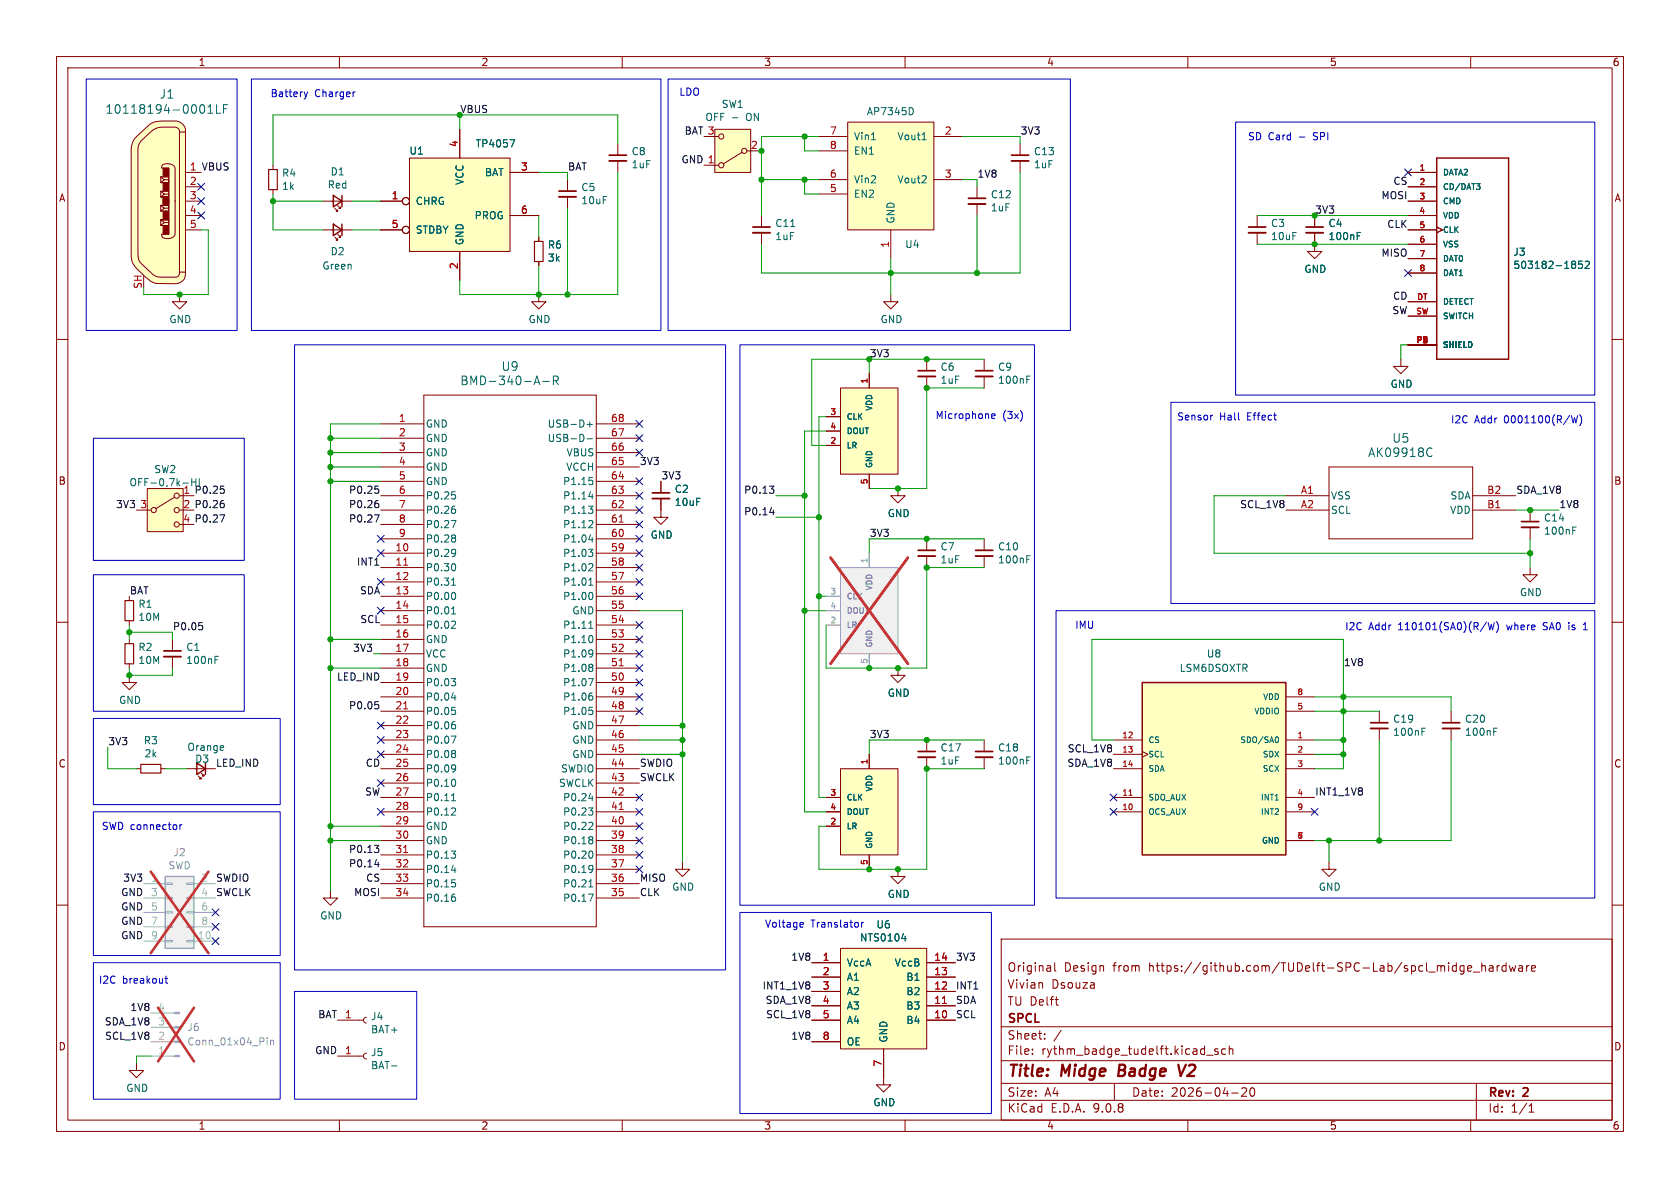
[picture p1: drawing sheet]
<svg xmlns="http://www.w3.org/2000/svg" width="297mm" height="210mm" viewBox="0 0 297 210" stroke-linecap="round" stroke-linejoin="round" font-family="sans-serif">
<defs><g id="words">
<g font-size="2.8" fill="#840000">
<text x="178" y="190.9">Title:</text>
<text x="187.7" y="190.9">Midge</text>
<text x="198.6" y="190.9">Badge</text>
<text x="210" y="190.9">V2</text>
</g>
<g font-size="2.1" fill="#006464">
<text x="28.2" y="17.6">J1</text>
<text x="18.5" y="20.3">10118194-0001LF</text>
<text x="88.6" y="65.8">U9</text>
<text x="81.3" y="68.3">BMD-340-A-R</text>
<text x="241.8" y="81">AK09918C</text>
<text x="246" y="78.5">U5</text>
</g>
<g font-size="2.1" fill="#840000">
<text x="178" y="172">Original</text>
<text x="188.1" y="172">Design</text>
<text x="196.8" y="172">from</text>
<text x="203.3" y="172">https://github.com/TUDelft-SPC-Lab/spcl_midge_hardware</text>
<text x="178" y="178">TU Delft</text>
<text x="178" y="175">Vivian</text>
<text x="185.9" y="175">Dsouza</text>
<text x="178" y="184">Sheet:</text>
<text x="178" y="181.2">SPCL</text>
<text x="178" y="186.7">File:</text>
<text x="184.1" y="186.7">rythm_badge_tudelft.kicad_sch</text>
<text x="178" y="196.9">KiCad</text>
<text x="178" y="194.1">Size:</text>
<text x="184.7" y="194.1">A4</text>
<text x="185.7" y="196.9">E.D.A.</text>
<text x="193.3" y="196.9">9.0.8</text>
<text x="200" y="194.1">Date:</text>
<text x="207" y="194.1">2026-04-20</text>
<text x="263" y="194.3">Rev:</text>
<text x="263" y="196.9">Id:</text>
<text x="267.1" y="196.9">1/1</text>
<text x="269.4" y="194.3">2</text>
</g>
<g font-size="1.8" fill="#840000">
<text x="35" y="11.9">1</text>
<text x="85" y="11.9">2</text>
<text x="135" y="11.9">3</text>
<text x="185" y="11.9">4</text>
<text x="235" y="11.9">5</text>
<text x="285" y="11.9">6</text>
<text x="10.3" y="35.9">A</text>
<text x="285.3" y="35.9">A</text>
<text x="10.3" y="85.9">B</text>
<text x="285.3" y="85.9">B</text>
<text x="10.3" y="135.9">C</text>
<text x="285.3" y="135.9">C</text>
<text x="10.3" y="185.9">D</text>
<text x="285.3" y="185.9">D</text>
<text x="35" y="199.9">1</text>
<text x="85" y="199.9">2</text>
<text x="135" y="199.9">3</text>
<text x="185" y="199.9">4</text>
<text x="235" y="199.9">5</text>
<text x="285" y="199.9">6</text>
</g>
<g font-size="1.8" fill="#0000c2">
<text x="47.7" y="17.4">Battery</text>
<text x="55.6" y="17.4">Charger</text>
<text x="120" y="17.1">LDO</text>
<text x="220.5" y="25">SD Card</text>
<text x="229.7" y="25">-</text>
<text x="232.5" y="25">SPI</text>
<text x="165.3" y="74.3">Microphone</text>
<text x="177.2" y="74.3">(3x)</text>
<text x="208" y="74.5">Sensor</text>
<text x="215.6" y="74.5">Hall</text>
<text x="220.6" y="74.5">Effect</text>
<text x="256.4" y="75">I2C</text>
<text x="260.7" y="75">Addr</text>
<text x="266" y="75">0001100(R/W)</text>
<text x="190" y="111.4">IMU</text>
<text x="237.7" y="111.6">I2C</text>
<text x="242" y="111.6">Addr</text>
<text x="247.3" y="111.6">110101(SA0)(R/W)</text>
<text x="266.7" y="111.6">where</text>
<text x="273.3" y="111.6">SA0</text>
<text x="278" y="111.6">is</text>
<text x="17.9" y="146.9">SWD connector</text>
<text x="135.1" y="164.2">Voltage</text>
<text x="143.3" y="164.2">Translator</text>
<text x="17.4" y="174.1">I2C</text>
<text x="21.6" y="174.1">breakout</text>
</g>
<g font-size="1.8" fill="#0f0f0f">
<text x="81.3" y="20.1">VBUS</text>
<text x="120.9" y="23.9">BAT 3</text>
<text x="180.3" y="23.9">3V3</text>
<text x="120.4" y="28.9">GND 1</text>
<text x="33.5" y="30.2">1 VBUS</text>
<text x="100.3" y="30.2">BAT</text>
<text x="172.7" y="31.5">1V8</text>
<text x="244.1" y="35.3">MOSI</text>
<text x="246.2" y="32.8">CS</text>
<text x="232.4" y="37.8">3V3</text>
<text x="245.1" y="40.4">CLK</text>
<text x="244.1" y="45.5">MISO</text>
<text x="246.2" y="53.1">CD</text>
<text x="246.1" y="55.6">SW</text>
<text x="153.7" y="63.2">3V3</text>
<text x="113" y="82.3">3V3</text>
<text x="20.4" y="89.9">3V3</text>
<text x="32.3" y="87.4">1 P0.25</text>
<text x="32.3" y="89.9">2 P0.26</text>
<text x="61.6" y="87.4">P0.25</text>
<text x="61.6" y="89.9">P0.26</text>
<text x="116.8" y="84.8">3V3</text>
<text x="131.5" y="87.4">P0.13</text>
<text x="219.1" y="89.9">SCL_1V8</text>
<text x="268" y="87.4">SDA_1V8</text>
<text x="275.6" y="89.9">1V8</text>
<text x="32.3" y="92.5">4 P0.27</text>
<text x="61.6" y="92.4">P0.27</text>
<text x="131.5" y="91.2">P0.14</text>
<text x="153.7" y="95">3V3</text>
<text x="63" y="100.1">INT1</text>
<text x="22.9" y="105.1">BAT</text>
<text x="63.5" y="105.1">SDA</text>
<text x="30.5" y="111.5">P0.05</text>
<text x="63.6" y="110.2">SCL</text>
<text x="62.3" y="115.3">3V3</text>
<text x="237.5" y="117.8">1V8</text>
<text x="59.5" y="120.4">LED_IND</text>
<text x="61.6" y="125.5">P0.05</text>
<text x="19" y="131.8">3V3</text>
<text x="153.7" y="130.5">3V3</text>
<text x="38.1" y="135.6">LED_IND</text>
<text x="64.6" y="135.6">CD</text>
<text x="113" y="135.6">SWDIO</text>
<text x="188.6" y="135.6">SDA_1V8</text>
<text x="188.7" y="133.1">SCL_1V8</text>
<text x="64.4" y="140.7">SW</text>
<text x="113" y="138.2">SWCLK</text>
<text x="232.4" y="140.7">INT1_1V8</text>
<text x="21.7" y="155.9">3V3</text>
<text x="38.1" y="155.9">SWDIO</text>
<text x="61.6" y="150.9">P0.13</text>
<text x="61.6" y="153.4">P0.14</text>
<text x="64.6" y="155.9">CS</text>
<text x="113" y="155.9">MISO</text>
<text x="21.3" y="158.5">GND</text>
<text x="21.3" y="161">GND</text>
<text x="38.1" y="158.5">SWCLK</text>
<text x="62.5" y="158.5">MOSI</text>
<text x="113" y="158.5">CLK</text>
<text x="21.3" y="163.6">GND</text>
<text x="21.3" y="166.1">GND</text>
<text x="139.8" y="169.9">1V8</text>
<text x="168.9" y="169.9">3V3</text>
<text x="23" y="178.8">1V8</text>
<text x="134.7" y="175">INT1_1V8</text>
<text x="135.3" y="177.5">SDA_1V8</text>
<text x="168.9" y="175">INT1</text>
<text x="168.9" y="177.5">SDA</text>
<text x="18.4" y="181.3">SDA_1V8</text>
<text x="18.5" y="183.9">SCL_1V8</text>
<text x="56.2" y="180.1">BAT</text>
<text x="135.3" y="180.1">SCL_1V8</text>
<text x="139.8" y="183.9">1V8</text>
<text x="168.9" y="180.1">SCL</text>
<text x="55.6" y="186.4">GND</text>
</g>
<g font-size="1.8" fill="#006464">
<text x="124.6" y="21.6">OFF -</text>
<text x="127.5" y="19.3">SW1</text>
<text x="132" y="21.6">ON</text>
<text x="153.1" y="20.6">AP7345D</text>
<text x="72.3" y="27.5">U1</text>
<text x="84" y="26.3">TP4057</text>
<text x="111.6" y="27.6">C8</text>
<text x="111.6" y="29.9">1uF</text>
<text x="150.9" y="25">Vin1</text>
<text x="150.9" y="27.5">EN1</text>
<text x="158.6" y="25">Vout1</text>
<text x="182.7" y="29.9">1uF</text>
<text x="182.7" y="27.6">C13</text>
<text x="49.8" y="31.4">R4</text>
<text x="49.8" y="33.8">1k</text>
<text x="57.8" y="33.5">Red</text>
<text x="58.3" y="31.2">D1</text>
<text x="82.1" y="32.8" transform="rotate(-90 82.1 32.8)">VCC</text>
<text x="85.6" y="31.3">BAT</text>
<text x="102.7" y="34">C5</text>
<text x="150.9" y="32.6">Vin2</text>
<text x="150.9" y="35.2">EN2</text>
<text x="158.6" y="32.6">Vout2</text>
<text x="175.1" y="35.3">C12</text>
<text x="73.4" y="36.4">CHRG</text>
<text x="73.4" y="41.5">STDBY</text>
<text x="83.8" y="39">PROG</text>
<text x="102.7" y="36.3">10uF</text>
<text x="137" y="40.3">C11</text>
<text x="158.3" y="39.6" transform="rotate(-90 158.3 39.6)">GND</text>
<text x="175.1" y="37.6">1uF</text>
<text x="224.6" y="40.3">C3</text>
<text x="234.8" y="40.3">C4</text>
<text x="56.9" y="47.9">Green</text>
<text x="58.3" y="45.3">D2</text>
<text x="82.1" y="43.4" transform="rotate(-90 82.1 43.4)">GND</text>
<text x="96.8" y="44.1">R6</text>
<text x="96.8" y="46.5">3k</text>
<text x="137" y="42.6">1uF</text>
<text x="159.9" y="44">U4</text>
<text x="224.6" y="42.6">10uF</text>
<text x="234.8" y="42.6">100nF</text>
<text x="267.4" y="45.4">J3</text>
<text x="267.4" y="47.7">503182-1852</text>
<text x="230.5" y="48.4">GND</text>
<text x="29.8" y="57.3">GND</text>
<text x="93.3" y="57.3">GND</text>
<text x="155.6" y="57.3">GND</text>
<text x="166.2" y="65.7">C6</text>
<text x="176.3" y="65.7">C9</text>
<text x="166.2" y="68">1uF</text>
<text x="176.3" y="68">100nF</text>
<text x="245.7" y="68.8">GND</text>
<text x="75.2" y="75.8">GND</text>
<text x="96.7" y="75.8">USB-D+</text>
<text x="27.2" y="83.8">SW2</text>
<text x="75.2" y="78.3">GND</text>
<text x="75.2" y="80.9">GND</text>
<text x="75.2" y="83.4">GND</text>
<text x="96.7" y="78.3">USB-D-</text>
<text x="100" y="83.4">VCCH</text>
<text x="100.1" y="80.9">VBUS</text>
<text x="22.8" y="86.2">OFF-0,7k-HI</text>
<text x="75.2" y="86">GND</text>
<text x="75.2" y="88.5">P0.25</text>
<text x="99.4" y="86">P1.15</text>
<text x="99.4" y="88.5">P1.14</text>
<text x="119.2" y="87.3">C2</text>
<text x="119.2" y="89.6">10uF</text>
<text x="235.2" y="88.5">VSS</text>
<text x="256.3" y="88.5">SDA</text>
<text x="75.2" y="91">P0.26</text>
<text x="75.2" y="93.6">P0.27</text>
<text x="99.4" y="91">P1.13</text>
<text x="99.4" y="93.6">P1.12</text>
<text x="114.9" y="95.4">GND</text>
<text x="156.8" y="91.6">GND</text>
<text x="235.2" y="91">SCL</text>
<text x="256.3" y="91">VDD</text>
<text x="272.9" y="94.7">100nF</text>
<text x="272.9" y="92.4">C14</text>
<text x="75.2" y="96.1">P0.28</text>
<text x="75.2" y="98.7">P0.29</text>
<text x="75.2" y="101.2">P0.30</text>
<text x="99.4" y="96.1">P1.04</text>
<text x="99.4" y="98.7">P1.03</text>
<text x="99.4" y="101.2">P1.02</text>
<text x="166.2" y="97.5">C7</text>
<text x="166.2" y="99.8">1uF</text>
<text x="176.3" y="99.8">100nF</text>
<text x="176.3" y="97.5">C10</text>
<text x="24.4" y="107.6">R1</text>
<text x="75.2" y="103.7">P0.31</text>
<text x="75.2" y="106.3">P0.00</text>
<text x="99.4" y="103.7">P1.01</text>
<text x="99.4" y="106.3">P1.00</text>
<text x="268.6" y="105.6">GND</text>
<text x="24.4" y="110">10M</text>
<text x="75.2" y="108.8">P0.01</text>
<text x="75.2" y="111.4">P0.02</text>
<text x="75.2" y="113.9">GND</text>
<text x="99.4" y="111.4">P1.11</text>
<text x="99.4" y="113.9">P1.10</text>
<text x="101.1" y="108.8">GND</text>
<text x="24.4" y="115.3">R2</text>
<text x="24.4" y="117.6">10M</text>
<text x="32.8" y="115.3">C1</text>
<text x="32.8" y="117.6">100nF</text>
<text x="75.2" y="116.4">VCC</text>
<text x="75.2" y="119">GND</text>
<text x="99.4" y="116.4">P1.09</text>
<text x="99.4" y="119">P1.08</text>
<text x="208.5" y="119">LSM6DSOXTR</text>
<text x="213.3" y="116.4">U8</text>
<text x="21" y="124.6">GND</text>
<text x="75.2" y="121.5">P0.03</text>
<text x="75.2" y="124.1">P0.04</text>
<text x="99.4" y="121.5">P1.07</text>
<text x="99.4" y="124.1">P1.06</text>
<text x="156.8" y="123.4">GND</text>
<text x="25.3" y="131.8">R3</text>
<text x="75.2" y="126.6">P0.05</text>
<text x="75.2" y="129.1">P0.06</text>
<text x="75.2" y="131.7">P0.07</text>
<text x="99.4" y="126.6">P1.05</text>
<text x="101.1" y="129.1">GND</text>
<text x="101.1" y="131.7">GND</text>
<text x="246.2" y="130.3">100nF</text>
<text x="246.2" y="128">C19</text>
<text x="258.9" y="130.3">100nF</text>
<text x="258.9" y="128">C20</text>
<text x="25.4" y="134.1">2k</text>
<text x="33" y="132.9">Orange</text>
<text x="34.4" y="135">D3</text>
<text x="75.2" y="134.2">P0.08</text>
<text x="75.2" y="136.8">P0.09</text>
<text x="99.1" y="136.8">SWDIO</text>
<text x="101.1" y="134.2">GND</text>
<text x="166.2" y="135.4">1uF</text>
<text x="166.2" y="133">C17</text>
<text x="176.3" y="135.4">100nF</text>
<text x="176.3" y="133">C18</text>
<text x="75.2" y="139.3">P0.10</text>
<text x="75.2" y="141.8">P0.11</text>
<text x="98.7" y="139.3">SWCLK</text>
<text x="99.4" y="141.8">P0.24</text>
<text x="75.2" y="144.4">P0.12</text>
<text x="75.2" y="146.9">GND</text>
<text x="75.2" y="149.5">GND</text>
<text x="99.4" y="144.4">P0.23</text>
<text x="99.4" y="146.9">P0.22</text>
<text x="99.4" y="149.5">P0.18</text>
<text x="75.2" y="152">P0.13</text>
<text x="75.2" y="154.5">P0.14</text>
<text x="99.4" y="152">P0.20</text>
<text x="99.4" y="154.5">P0.19</text>
<text x="75.2" y="157.1">P0.15</text>
<text x="75.2" y="159.6">P0.16</text>
<text x="99.4" y="157.1">P0.21</text>
<text x="99.4" y="159.6">P0.17</text>
<text x="118.7" y="157.7">GND</text>
<text x="156.8" y="158.9">GND</text>
<text x="233" y="157.7">GND</text>
<text x="56.5" y="162.7">GND</text>
<text x="151.9" y="166.6">NTS0104</text>
<text x="154.8" y="164.3">U6</text>
<text x="149.6" y="171">VccA</text>
<text x="149.6" y="173.6">A1</text>
<text x="158.1" y="171">VccB</text>
<text x="160.1" y="173.6">B1</text>
<text x="149.6" y="176.1">A2</text>
<text x="149.6" y="178.7">A3</text>
<text x="160.1" y="176.1">B2</text>
<text x="160.1" y="178.7">B3</text>
<text x="65.5" y="180.5">J4</text>
<text x="65.5" y="182.9">BAT+</text>
<text x="149.6" y="181.2">A4</text>
<text x="149.6" y="185">OE</text>
<text x="157.1" y="184.4" transform="rotate(-90 157.1 184.4)">GND</text>
<text x="160.1" y="181.2">B4</text>
<text x="65.5" y="186.9">J5</text>
<text x="65.5" y="189.2">BAT-</text>
<text x="22.2" y="193.2">GND</text>
<text x="154.3" y="195.8">GND</text>
</g>
<g font-size="1.8" fill="#a90000">
<text x="146.6" y="23.9">7</text>
<text x="166.9" y="23.9">2</text>
<text x="81" y="26.1" transform="rotate(-90 81 26.1)">4</text>
<text x="132.6" y="26.4">2</text>
<text x="146.6" y="26.4">8</text>
<text x="33.5" y="32.8">2</text>
<text x="33.5" y="35.3">3</text>
<text x="69.1" y="35.3">1</text>
<text x="92" y="30.2">3</text>
<text x="146.6" y="31.5">6</text>
<text x="146.6" y="34">5</text>
<text x="166.9" y="31.5">3</text>
<text x="33.5" y="37.8">4</text>
<text x="33.5" y="40.4">5</text>
<text x="69.1" y="40.4">5</text>
<text x="92" y="37.8">6</text>
<text x="81" y="47.7" transform="rotate(-90 81 47.7)">2</text>
<text x="157.2" y="43.9" transform="rotate(-90 157.2 43.9)">1</text>
<text x="25.1" y="51.2" transform="rotate(-90 25.1 51.2)">SH</text>
<text x="70.4" y="74.7">1</text>
<text x="70.4" y="77.2">2</text>
<text x="107.9" y="74.7">68</text>
<text x="107.9" y="77.2">67</text>
<text x="70.4" y="79.8">3</text>
<text x="70.4" y="82.3">4</text>
<text x="107.9" y="79.8">66</text>
<text x="107.9" y="82.3">65</text>
<text x="24.7" y="89.9">3</text>
<text x="70.4" y="84.8">5</text>
<text x="70.4" y="87.4">6</text>
<text x="70.4" y="89.9">7</text>
<text x="107.9" y="84.8">64</text>
<text x="107.9" y="87.4">63</text>
<text x="107.9" y="89.9">62</text>
<text x="229.9" y="87.4">A1</text>
<text x="229.9" y="89.9">A2</text>
<text x="262.8" y="87.4">B2</text>
<text x="262.8" y="89.9">B1</text>
<text x="70.4" y="92.5">8</text>
<text x="70.4" y="95">9</text>
<text x="107.9" y="92.5">61</text>
<text x="107.9" y="95">60</text>
<text x="69.8" y="97.5">10</text>
<text x="69.8" y="100.1">11</text>
<text x="107.9" y="97.5">59</text>
<text x="107.9" y="100.1">58</text>
<text x="69.8" y="102.6">12</text>
<text x="69.8" y="105.2">13</text>
<text x="69.8" y="107.7">14</text>
<text x="107.9" y="102.6">57</text>
<text x="107.9" y="105.2">56</text>
<text x="107.9" y="107.7">55</text>
<text x="69.8" y="110.2">15</text>
<text x="69.8" y="112.8">16</text>
<text x="107.9" y="110.2">54</text>
<text x="107.9" y="112.8">53</text>
<text x="69.8" y="115.3">17</text>
<text x="69.8" y="117.9">18</text>
<text x="107.9" y="115.3">52</text>
<text x="107.9" y="117.9">51</text>
<text x="69.8" y="120.4">19</text>
<text x="69.8" y="122.9">20</text>
<text x="69.8" y="125.5">21</text>
<text x="107.9" y="120.4">50</text>
<text x="107.9" y="122.9">49</text>
<text x="107.9" y="125.5">48</text>
<text x="69.8" y="128">22</text>
<text x="69.8" y="130.6">23</text>
<text x="107.9" y="128">47</text>
<text x="107.9" y="130.6">46</text>
<text x="69.8" y="133.1">24</text>
<text x="69.8" y="135.6">25</text>
<text x="107.9" y="133.1">45</text>
<text x="107.9" y="135.6">44</text>
<text x="69.8" y="138.2">26</text>
<text x="69.8" y="140.7">27</text>
<text x="69.8" y="143.3">28</text>
<text x="107.9" y="138.2">43</text>
<text x="107.9" y="140.7">42</text>
<text x="107.9" y="143.3">41</text>
<text x="69.8" y="145.8">29</text>
<text x="69.8" y="148.3">30</text>
<text x="107.9" y="145.8">40</text>
<text x="107.9" y="148.3">39</text>
<text x="69.8" y="150.9">31</text>
<text x="69.8" y="153.4">32</text>
<text x="69.8" y="156">33</text>
<text x="107.9" y="150.9">38</text>
<text x="107.9" y="153.4">37</text>
<text x="107.9" y="156">36</text>
<text x="69.8" y="158.5">34</text>
<text x="107.9" y="158.5">35</text>
<text x="145.3" y="169.9">1</text>
<text x="145.3" y="172.5">2</text>
<text x="165.1" y="169.9">14</text>
<text x="165.1" y="172.5">13</text>
<text x="145.3" y="175">3</text>
<text x="145.3" y="177.5">4</text>
<text x="165.1" y="175">12</text>
<text x="165.1" y="177.5">11</text>
<text x="60.9" y="180.1">1</text>
<text x="145.3" y="180.1">5</text>
<text x="145.3" y="183.9">8</text>
<text x="165.1" y="180.1">10</text>
<text x="60.9" y="186.4">1</text>
<text x="156" y="188.7" transform="rotate(-90 156 188.7)">7</text>
</g>
<g font-size="1.8" fill="#aaa">
<text x="26.6" y="156">1</text>
<text x="35.5" y="156">2</text>
<text x="26.6" y="158.5">3</text>
<text x="26.6" y="161">5</text>
<text x="35.5" y="158.5">4</text>
<text x="35.5" y="161">6</text>
<text x="26.6" y="163.6">7</text>
<text x="26.6" y="166.1">9</text>
<text x="34.9" y="166.1">10</text>
<text x="35.5" y="163.6">8</text>
<text x="27.9" y="178.8">4</text>
<text x="27.9" y="183.9">2</text>
<text x="27.9" y="181.4">3</text>
<text x="27.9" y="186.4">1</text>
</g>
<g font-size="1.8" fill="#989898">
<text x="29.7" y="153.9">SWD</text>
<text x="30.6" y="151.6">J2</text>
<text x="33" y="182.5">J6</text>
<text x="33" y="185">Conn_01x04_Pin</text>
</g>
<g font-size="1.4" fill="#a90000">
<text x="250.8" y="30.2">1</text>
<text x="250.8" y="32.8">2</text>
<text x="250.8" y="35.3">3</text>
<text x="250.8" y="37.8">4</text>
<text x="250.8" y="40.4">5</text>
<text x="250.8" y="42.9">6</text>
<text x="250.8" y="45.5">7</text>
<text x="250.4" y="53.1">DT</text>
<text x="250.8" y="48">8</text>
<text x="250.3" y="55.6">SW</text>
<text x="250.3" y="60.7">P1</text>
<text x="251.3" y="60.7">2</text>
<text x="153.4" y="67.9" transform="rotate(-90 153.4 67.9)">1</text>
<text x="146.7" y="73.4">3</text>
<text x="146.7" y="75.9">4</text>
<text x="146.7" y="78.5">2</text>
<text x="153.4" y="85.7" transform="rotate(-90 153.4 85.7)">5</text>
<text x="229.3" y="122.9">8</text>
<text x="229.3" y="125.5">5</text>
<text x="198.3" y="130.6">12</text>
<text x="229.3" y="130.6">1</text>
<text x="153.4" y="135.2" transform="rotate(-90 153.4 135.2)">1</text>
<text x="198.3" y="133.1">13</text>
<text x="198.3" y="135.6">14</text>
<text x="229.3" y="133.1">2</text>
<text x="229.3" y="135.6">3</text>
<text x="146.7" y="140.7">3</text>
<text x="146.7" y="143.3">4</text>
<text x="198.3" y="140.7">11</text>
<text x="198.3" y="143.3">10</text>
<text x="229.3" y="140.7">4</text>
<text x="229.3" y="143.3">9</text>
<text x="146.7" y="145.8">2</text>
<text x="229.3" y="148.3">7</text>
<text x="153.4" y="153" transform="rotate(-90 153.4 153)">5</text>
</g>
<g font-size="1.4" fill="#006464">
<text x="255" y="31.2">DATA2</text>
<text x="255" y="33.8">CD/DAT3</text>
<text x="255" y="36.3">CMD</text>
<text x="255" y="38.8">VDD</text>
<text x="255" y="41.4">CLK</text>
<text x="255" y="43.9">VSS</text>
<text x="255" y="46.5">DAT0</text>
<text x="255" y="49">DAT1</text>
<text x="255" y="54.1">DETECT</text>
<text x="255" y="56.6">SWITCH</text>
<text x="255" y="61.7">SHIELD</text>
<text x="149.6" y="74.4">CLK</text>
<text x="149.6" y="76.9">DOUT</text>
<text x="154.4" y="72.8" transform="rotate(-90 154.4 72.8)">VDD</text>
<text x="149.6" y="79.5">LR</text>
<text x="154.4" y="82.8" transform="rotate(-90 154.4 82.8)">GND</text>
<text x="223.2" y="123.9">VDD</text>
<text x="202.9" y="131.5">CS</text>
<text x="219.1" y="131.5">SDO/SA0</text>
<text x="221.6" y="126.5">VDDIO</text>
<text x="202.9" y="134.1">SCL</text>
<text x="202.9" y="136.6">SDA</text>
<text x="223.1" y="134.1">SDX</text>
<text x="223.1" y="136.6">SCX</text>
<text x="149.6" y="141.7">CLK</text>
<text x="154.4" y="140.1" transform="rotate(-90 154.4 140.1)">VDD</text>
<text x="202.9" y="141.7">SDO_AUX</text>
<text x="222.8" y="141.7">INT1</text>
<text x="149.6" y="144.2">DOUT</text>
<text x="149.6" y="146.8">LR</text>
<text x="202.9" y="144.2">OCS_AUX</text>
<text x="222.8" y="144.2">INT2</text>
<text x="223" y="149.3">GND</text>
<text x="154.4" y="150.1" transform="rotate(-90 154.4 150.1)">GND</text>
</g>
<g font-size="1.4" fill="#aaa">
<text x="153.4" y="99.7" transform="rotate(-90 153.4 99.7)">1</text>
<text x="146.7" y="105.2">3</text>
<text x="146.7" y="107.7">4</text>
<text x="146.7" y="110.2">2</text>
<text x="153.4" y="117.5" transform="rotate(-90 153.4 117.5)">5</text>
</g>
<g font-size="1.4" fill="#989898">
<text x="149.6" y="106.1">CLK</text>
<text x="154.4" y="104.5" transform="rotate(-90 154.4 104.5)">VDD</text>
<text x="149.6" y="108.7">DOUT</text>
<text x="149.6" y="111.2">LR</text>
<text x="154.4" y="114.6" transform="rotate(-90 154.4 114.6)">GND</text>
</g>
</g></defs>
<g fill="none" stroke="#840000" stroke-width=".18">
<path d="M10 10h277v190h-277zM12 12h273v186h-273zM60 10v2M110 10v2M160 10v2M210 10v2M260 10v2M10 60h2M285 60h2M10 110h2M285 110h2M10 160h2"/>
<path d="M177 166h108v32h-108zM184.2 173.8l.1 .9M186.5 170.2v1.3l.2 .2M186.5 176.7h.6M187 177.7h.1M258.2 171.6l.2 .1 .4-.1M258.8 170.7v1.2l-.3 .3-.3-.1M258.8 170.8l-.4-.1-.2 .1M259.5 171.2l.7-.1-.1-.3-.4-.1-.2 .2v.7h.6M260.5 171.8h1.1M262 170.8l.2-.1 .3 .1 .1 .9M262 170.2v1.5"/>
<path d="M263.3 170.8h.6l.1 .9M264 171.1h-.5a.29 .29 0 0 0-.3 .3 .29 .29 0 0 0 .3 .3l.5-.1M264.7 170.7v1M265.1 170.7l-.3 .1-.1 .2M266.2 170.8l-.4-.1-.3 .3v.4l.2 .2h.5M266.2 170.2v1.5M266.8 170.7l.3 1 .3-.7 .3 .7 .3-1M268.5 170.8h.6l.1 .9M269.2 171.1h-.5a.29 .29 0 0 0-.3 .3 .29 .29 0 0 0 .3 .3l.5-.1M269.9 170.7v1M270.3 170.7l-.3 .1-.1 .2M270.7 171.2l.8-.1-.1-.3-.4-.1-.3 .2 .1 .7h.6"/>
<path d="M285 160h2M60 198v2M110 198v2M160 198v2M177 194.5h108M177 191.5h108M177 187.5h108M177 181.5h108M182.5 186.3v.1M182.5 185.5v.1M184.7 183.6v.1M184.7 182.8v.1"/>
<path d="M187.6 182.1l-1.3 2M197 191.5v3M210 198v2M213.3 186.5h1.2M215.3 185.5l-.3-.1-.3 .2 .1 .2 .5 .2v.3h-.6M216.7 185.5l-.5-.1-.2 .3v.4l.1 .2h.6M217.3 185.5l.2-.1 .4 .1 .1 .9M217.3 184.9v1.5M217.7 193.2h1.2M219.5 192.4l.6-.1 .2 .1 .1 .3-.9 1.1h.9M221.1 192.4l.2-.1a.81 .81 0 0 1 .6 .6 .81 .81 0 0 1-.3 .8l-.1 .1a.81 .81 0 0 1-.4-1.4zM260 198v2"/>
<path d="M261 191.5v6.5M270.3 196.6h.9M270.3 195.5l.4-.4v1.5"/>
</g>
<path d="M197.9 188.2l-.2 2h.7M208.3 188.2l.4 2 .9-2" fill="none" stroke="#840000" stroke-width=".4"/>
<path d="M149.9 21.6h15.2v19h-15.2z" fill="#ffffc2"/>
<path d="M100.3 31.8v2M100.3 34.8v2M144.8 24.1h5.1M144.8 26.7h5.1M144.8 31.8h5.1M144.8 34.3h5.1M149.9 21.6h15.2v19h-15.2zM165.1 24.1h5.1M165.1 31.8h5.1M157.5 40.6v5.1" fill="none" stroke="#840000" stroke-width=".18"/>
<path d="M161.2 19.1l.3 .5-.3 .6M154.1 24.7h.7M163 32.3h.7M163 24.7h.7M163.7 31.2v.4" fill="none" stroke="#006464" stroke-width=".18"/>
<path d="M98.8 33.8h3.1" fill="none" stroke="#840000" stroke-width=".3"/>
<path d="M98.8 34.8h3.1" fill="none" stroke="#840000" stroke-width=".33"/>
<path d="M201.9 120.7h25.4v30.4h-25.4z" fill="#ffffc2"/>
<path d="M201.9 120.7h25.4v30.4h-25.4z" fill="none" stroke="#840000" stroke-width=".25"/>
<g fill="none" stroke="#840000" stroke-width=".18">
<path d="M172.7 33v2.1M172.7 36.1v2M180.3 25.4v2M180.3 28.4v2.1M95.2 41.9v.8M95.2 46.2v.8M157.5 52.1v1.2h1.2l-1.2 1.3-1.3-1.3h1.3M22.9 119.4v1.3h1.2l-1.2 1.2-1.3-1.2h1.3M22.9 105.4v.8M22.9 109.7v.8M22.9 113v.8M22.9 117.3v.8"/>
<path d="M30.5 113v2.1M30.5 116.1v2M196.8 130.8h5.1M196.8 133.4h5.1M196.8 135.9h5.1M201.9 132.8l1 .6-1 .5M227.3 130.8h5.1M227.3 133.4h5.1M227.3 135.9h5.1M227.3 123.2h5.1M227.3 125.7h5.1M243.8 125.7v2.1"/>
<path d="M243.8 128.8v2M256.5 125.7v2.1M256.5 128.8v2M196.8 141h5.1M196.8 143.5h5.1M227.3 141h5.1M227.3 143.5h5.1M227.3 148.6h5.1M234.9 152.4v1.3h1.3l-1.3 1.2-1.2-1.2h1.2"/>
</g>
<path d="M199.6 140.6h.6" fill="none" stroke="#a90000" stroke-width=".18"/>
<path d="M38 116.6h.4M38 116h.6M225.7 130.3a.54 .54 0 0 1 .3 .5 .54 .54 0 0 1-.3 .5M251.4 129.3h.4M251.4 128.7h.6M264.1 129.3h.4M264.1 128.7h.6" fill="none" stroke="#006464" stroke-width=".18"/>
<path d="M94.5 42.7h1.5v3.5h-1.5zM22.1 106.2h1.5v3.5h-1.5zM22.1 113.8h1.5v3.5h-1.5z" fill="none" stroke="#840000" stroke-width=".2"/>
<path d="M171.2 35.1h3M178.8 27.4h3.1M29 115.1h3M242.3 127.8h3.1M255 127.8h3.1" fill="none" stroke="#840000" stroke-width=".3"/>
<path d="M171.2 36.1h3M178.8 28.4h3.1M29 116.1h3M242.3 128.8h3.1M255 128.8h3.1" fill="none" stroke="#840000" stroke-width=".33"/>
<path d="M126.4 22.9h6.3v7.6h-6.3z" fill="#ffffc2"/>
<g fill="none" stroke="#840000" stroke-width=".18">
<path d="M124.5 29.2h2.5M124.5 24.1h2.5M126.4 22.9h6.3v7.6h-6.3zM131.2 26.9l-3.3 2.1M132.1 26.7h2.5M134.6 38.1v2M222.2 38.1v2M232.4 38.1v2M134.6 41.1v2.1M222.2 41.1v2.1M232.4 41.1v3.4h1.3l-1.3 1.2-1.3-1.2h1.3M67.3 74.9h7.6"/>
<path d="M67.3 77.5h7.6M74.9 69.9h30.5v93.9h-30.5zM105.4 74.9h7.6M105.4 77.5h7.6M67.3 80h7.6M67.3 82.6h7.6M67.3 85.1h7.6M67.3 87.6h7.6M67.3 90.2h7.6M67.3 92.7h7.6M67.3 95.3h7.6M67.3 97.8h7.6"/>
<path d="M105.4 80h7.6M105.4 82.6h7.6M105.4 85.1h7.6M105.4 87.6h7.6M105.4 90.2h7.6M105.4 92.7h7.6M105.4 95.3h7.6M105.4 97.8h7.6M116.8 88.1v3.3h1.3l-1.3 1.3-1.2-1.3h1.2M116.8 85.1v2M67.3 100.3h7.6M67.3 102.9h7.6"/>
<path d="M67.3 105.4h7.6M67.3 108h7.6M67.3 110.5h7.6M67.3 113h7.6M67.3 115.6h7.6M67.3 118.1h7.6M105.4 100.3h7.6M105.4 102.9h7.6M105.4 105.4h7.6M105.4 108h7.6M105.4 110.5h7.6M105.4 113h7.6"/>
<path d="M105.4 115.6h7.6M105.4 118.1h7.6M67.3 120.7h7.6M67.3 123.2h7.6M67.3 125.7h7.6M67.3 128.3h7.6M67.3 130.8h7.6M67.3 133.4h7.6M67.3 135.9h7.6M67.3 138.4h7.6M105.4 120.7h7.6M105.4 123.2h7.6"/>
<path d="M105.4 125.7h7.6M105.4 128.3h7.6M105.4 130.8h7.6M105.4 133.4h7.6M105.4 135.9h7.6M105.4 138.4h7.6M58.4 157.5v1.3h1.3l-1.3 1.2-1.3-1.2h1.3M67.3 141h7.6M67.3 143.5h7.6M67.3 146.1h7.6M67.3 148.6h7.6M67.3 151.1h7.6"/>
<path d="M67.3 153.7h7.6M67.3 156.2h7.6M67.3 158.8h7.6M105.4 141h7.6M105.4 143.5h7.6M105.4 146.1h7.6M105.4 148.6h7.6M105.4 151.1h7.6M105.4 153.7h7.6M105.4 156.2h7.6M105.4 158.8h7.6M64.8 179.8l-.4 .2-.1 .3 .1 .4 .4 .1"/>
<path d="M59.7 180.3h4.6M59.7 186.7h4.6M64.8 186.2l-.4 .1-.1 .4 .1 .3 .4 .2"/>
<circle cx="127.5" cy="29.2" r=".46"/>
<circle cx="127.5" cy="24.1" r=".46"/>
<circle cx="131.6" cy="26.7" r=".46"/>
</g>
<g fill="none" stroke="#006464" stroke-width=".18">
<path d="M129.5 20.8h.9M139.8 40.1h.7M239.9 41.7h.5M239.9 41.1h.6M94.6 67.6h.7M94.9 66.5l.5 1.5M95.9 67.4h1.2M97.8 67.3l.8-.1 .1-.2-.1-.4-.2-.1h-.6v1.5M98.2 67.3l.5 .7M103.8 75h1M103.8 77.6h1M104.3 74.5v1"/>
<path d="M79.8 92h.8l-.5 1.3M79.9 86.9h.6M80.2 89.5h.2M80.2 99.6a.79 .79 0 0 1 0 1.3M80.3 87.4l.2 .3v.3l-.2 .2M80.3 90l.2 .2v.3l-.2 .2M80.3 94.6l.2 .2-.2 .3 .2 .2v.3l-.2 .2M80.3 97.1l.2 .1a1.03 1.03 0 0 1-.2 1.1M80.5 97.6l-.2 .3M104 89.5h.8l-.4 .5M104 97.1h.8l-.4 .5M104.1 87.8h.8"/>
<path d="M104.1 95.4h.8M104.1 84.4h.7M104.6 84.9l.2 .2v.3l-.2 .3M104.6 90l.2 .2v.3l-.2 .2M104.6 92l.2 .3v.3l-.8 .7h.8M104.6 97.6l.2 .2v.3l-.2 .3M104.6 99.6l.2 .3v.3l-.8 .7h.8M104.7 87.4v.8M104.7 95v.8M79.8 120h.7l-.4 .4M79.8 103.4h.7M79.8 108.5h.7"/>
<path d="M80.1 102.4l.1-.2v1.2M80.1 107.4l.1-.1v1.2M80.2 104.7a.79 .79 0 0 1 0 1.3M80.3 109.8l.2 .2v.3l-.7 .8h.7M104 120h.9l-.6 1.2M104.1 103.4h.7M104.1 111.1h.7M104.3 102.4l.2-.2v1.2M104.3 110l.2-.2v1.3M104.5 104.7a.79 .79 0 0 1 0 1.3M104.5 112.3a.79 .79 0 0 1 0 1.3M104.6 114.9l.2 .1a1.03 1.03 0 0 1-.2 1.1"/>
<path d="M104.6 117.4l.2 .3-.2 .3 .2 .2v.2l-.2 .3M104.8 115.4l-.2 .3M79.8 130.1h.8l-.5 1.3M79.8 123.3h.8M79.9 125h.6M80.2 127.6h.2M80.2 137.7a.79 .79 0 0 1 0 1.3M80.3 120.4l.2 .3v.3l-.2 .2M80.3 125.5l.2 .3v.3l-.2 .2M80.3 128.1l.2 .2v.3l-.2 .2M80.3 132.7l.2 .2-.2 .3 .2 .2v.3l-.2 .2M80.3 135.2l.2 .1a1.03 1.03 0 0 1-.2 1.1"/>
<path d="M80.4 122.9v.9M80.5 135.7l-.2 .3M104.1 125h.7M104.5 122.5h.2M104.6 123l.2 .2v.3l-.2 .3M104.6 125.5l.2 .3v.3l-.2 .2M79.8 150.4h.7l-.4 .5M79.8 141.5h.7M79.8 153.8h.8M79.9 155.5h.6M80.1 140.5l.1-.2v1.2M80.2 158.1h.2"/>
<path d="M80.3 142.8l.2 .3v.3l-.7 .7h.7M80.3 150.9l.2 .3v.3l-.2 .2M80.3 156l.2 .2v.3l-.2 .3M80.3 158.5l.2 .3v.3l-.2 .2M80.4 153.4v.8M104 158.1h.9l-.6 1.2M104 142.8h.8l-.4 .5M104.1 141.1h.8M104.1 156.8h.7M104.3 155.7l.2-.2v1.3M104.5 150.4a.79 .79 0 0 1 0 1.3M104.6 145.4l.2 .2v.3l-.8 .7h.8"/>
<path d="M104.6 143.3l.2 .2v.3l-.2 .3M104.6 147.9l.2 .2-.2 .3 .2 .3v.2l-.2 .3M104.6 153l.2 .1a1.03 1.03 0 0 1-.2 1.1M104.7 140.7v.8M104.8 153.5l-.2 .3M69.2 188.4h1"/>
</g>
<path d="M133.1 40.1h3M220.7 40.1h3.1M230.9 40.1h3M115.3 87.1h3.1" fill="none" stroke="#840000" stroke-width=".3"/>
<path d="M133.1 41.1h3M220.7 41.1h3.1M230.9 41.1h3M115.3 88.1h3.1" fill="none" stroke="#840000" stroke-width=".33"/>
<path d="M71.4 99.9h.7M109.5 92.3h.7M109.5 117.7h.7M71.4 125.3h.7M71.4 150.7h.7M109.5 143.1h.7" fill="none" stroke="#a90000" stroke-width=".18"/>
<path d="M29.2 154.9h5.1v12.7h-5.1z" fill="#f0f0f0"/>
<path d="M29.2 154.9h5.1v12.7h-5.1z" fill="none" stroke="#a1a1a1" stroke-width=".25"/>
<g fill="none" stroke="#a1a1a1" stroke-width=".18">
<path d="M25.4 156.2h3.8M25.4 158.8h3.8M29.2 156.1h1.3v.2h-1.3zM29.2 158.6h1.3v.3h-1.3zM33 156.1h1.3v.2h-1.3zM33 158.6h1.3v.3h-1.3zM34.3 156.2h3.8M34.3 158.8h3.8M25.4 161.3h3.8M25.4 163.8h3.8M25.4 166.4h3.8M26.7 179.1h4.2"/>
<path d="M29.2 161.2h1.3v.2h-1.3zM29.2 163.7h1.3v.3h-1.3zM29.2 166.2h1.3v.3h-1.3zM33 161.2h1.3v.2h-1.3zM33 163.7h1.3v.3h-1.3zM33 166.2h1.3v.3h-1.3zM34.3 161.3h3.8M34.3 163.8h3.8M34.3 166.4h3.8M26.7 186.7h4.2M26.7 184.2h4.2M26.7 181.6h4.2"/>
</g>
<path d="M26.6 154.1l10.3 14.4M36.9 154.1l-10.3 14.4M27.9 178.1l6.4 9.5M34.3 178.1l-6.4 9.5" fill="none" stroke="#e12e31" stroke-width=".46"/>
<path d="M24.1 188v1.2h1.3l-1.3 1.3-1.2-1.3h1.2" fill="none" stroke="#840000" stroke-width=".18"/>
<g fill="#a1a1a1" stroke="#a1a1a1" stroke-width=".18">
<path d="M30.9 186.6h.8v.2h-.8z"/>
<path d="M30.9 184h.8v.3h-.8z"/>
<path d="M30.9 181.5h.8v.2h-.8z"/>
<path d="M30.9 178.9h.8v.3h-.8z"/>
</g>
<path d="M47.2 183.5v.1M47.2 183.9v.8M47.8 183.9v.8M47.8 184l.2-.1h.3l.1 .8" fill="none" stroke="#989898" stroke-width=".18"/>
<path d="M148.6 100.3h10.1v15.3h-10.1z" fill="#f0f0f0"/>
<path d="M153.7 97.8v2.5M146 105.4h2.6M146 108h2.6M146 110.5h2.6M148.6 100.3h10.1v15.3h-10.1zM153.7 115.6v2.5" fill="none" stroke="#a1a1a1" stroke-width=".18"/>
<path d="M146.8 98.6l13.7 18.7M160.5 98.6l-13.7 18.7" fill="none" stroke="#e12e31" stroke-width=".46"/>
<path d="M58.9 39.6l1.6 1-1.6 1.1zM60.5 39.6v2.1" fill="none" stroke="#840000" stroke-width=".25"/>
<path d="M31.7 52.1v1.2h1.3l-1.3 1.3-1.2-1.3h1.2M57.1 40.6h5.1M59.2 41.9l.5 .5h-.3h.3v-.2M59.7 41.4l.5 .5h-.3h.3v-.2" fill="none" stroke="#840000" stroke-width=".18"/>
<path d="M24.3 24l2.2-2a3.4 3.4 0 0 1 2-.6h2.7a1.83 1.83 0 0 1 1.6 1.7v25.3a1.67 1.67 0 0 1-1.8 1.8l-3.8-.2a9.8 9.8 0 0 1-3.9-3.8l-.1-.9v-19.1a3.2 3.2 0 0 1 1.1-2.2z" fill="#ffffc2"/>
<g fill="none" stroke="#840000" stroke-width=".18">
<path d="M28.4 31.3v1h1.4v-1h-1.4l.7 .5-.7 .5h1.4v-.5h-.7M28.4 33.8v1h1.4v-1h-1.4l.7 .5-.7 .5h1.4v-.5h-.7M29.1 36.8h.7v-.5h-1.4l.7 .5-.7 .5h1.4v-1h-1.4v1M29.1 39.3h.7v-.5h-1.4l.7 .5-.7 .6h1.4v-1.1h-1.4v1.1M29.8 35.6v-5.9h-1.2v-.3a1.43 1.43 0 0 1 2.1-.2l.2 .3 .1 .4v5.8M31 35.4v5.8a1.1 1.1 0 0 1-1.4 1l-.8-.2-.2-.3v-.3h1.2v-5.9M31.7 23.3v24.8M32.8 30.5h2.8M32.8 33h2.8M32.8 35.6h2.8M32.8 38.1h2.8M32.8 23.3h-1.1a.75 .75 0 0 0-.7-.8h-2.5a3.3 3.3 0 0 0-2.3 1.2 3.4 3.4 0 0 0-1.8 2.4v19.2l.4 1.1 2.1 2.1a2.02 2.02 0 0 0 1.5 .5h2.8a.71 .71 0 0 0 .5-.9h1.1"/>
<path d="M48.3 29.2v.8M48.3 33.5v.8M57.1 35.6h5.1M59.2 36.8l.5 .5h-.3h.3v-.2M59.7 36.3l.5 .5h-.3h.3v-.2M32.8 40.6h2.8M32.8 47v1.4a1.67 1.67 0 0 1-1.8 1.8l-3.8-.2a9.8 9.8 0 0 1-3.9-3.8l-.1-.9v-19.1a3.2 3.2 0 0 1 1.1-2.2l2.2-2a3.4 3.4 0 0 1 2-.6h2.7a1.83 1.83 0 0 1 1.6 1.7v24"/>
</g>
<g fill="#840000" stroke="#840000" stroke-width=".18">
<path d="M28.8 29.7h1v1.5h-1z"/>
<path d="M28.8 32.3h1v1.5h-1z"/>
<path d="M28.8 34.9h1v1h-1z"/>
<path d="M28.8 35.2h1v1h-1z"/>
<path d="M28.8 37.3h1v1.6h-1z"/>
<path d="M28.8 39.9h1v1.5h-1z"/>
</g>
<path d="M36.8 18.9l.4-.4v1.5M38.3 18.5v1.5h.7M39.5 19.2h.5M40.2 18.5h-.7v1.5M36.8 20h.8" fill="none" stroke="#006464" stroke-width=".18"/>
<path d="M58.9 34.5l1.6 1.1-1.6 1zM60.5 34.5v2.1" fill="none" stroke="#840000" stroke-width=".25"/>
<path d="M47.5 30h1.5v3.5h-1.5z" fill="none" stroke="#840000" stroke-width=".2"/>
<path d="M72.4 27.9h17.8v16.6h-17.8z" fill="#ffffc2"/>
<g fill="none" stroke="#840000" stroke-width=".18">
<path d="M67.3 35.6h3.8M72.4 27.9h17.8v16.6h-17.8zM81.3 22.9v5M90.2 30.5h5M90.2 38.1h5M109.2 25.4v2M109.2 28.4v2.1M67.3 40.6h3.8M81.3 44.5v5M95.2 52.1v1.2h1.3l-1.3 1.3-1.2-1.3h1.2M227.3 87.6h7.6M227.3 90.2h7.6"/>
<path d="M234.9 82.6h25.4v12.7h-25.4zM260.3 87.6h7.7M260.3 90.2h7.7M174 130.8v2M174 133.9v2M158.7 153.7v1.2h1.3l-1.3 1.3-1.2-1.3h1.2M156.2 190.5v1.3h1.3l-1.3 1.2-1.3-1.2h1.3"/>
<circle cx="71.8" cy="35.6" r=".63"/>
<circle cx="71.8" cy="40.6" r=".63"/>
</g>
<path d="M90.1 24.7h.9l-.6 1.3M252.5 79.3l.4-.1 .3 .1M253.2 80.6l-.3 .1-.4-.1M181.5 134.4h.4M181.5 133.8h.6" fill="none" stroke="#006464" stroke-width=".18"/>
<path d="M107.7 27.4h3M172.5 132.8h3" fill="none" stroke="#840000" stroke-width=".3"/>
<path d="M107.7 28.4h3M172.5 133.9h3" fill="none" stroke="#840000" stroke-width=".33"/>
<path d="M148.6 167.6h15.2v17.8h-15.2z" fill="#ffffc2"/>
<g fill="none" stroke="#840000" stroke-width=".18">
<path d="M163.8 63.5v2M163.8 66.5v2.1M174 63.5v2M174 66.5v2.1M163.8 95.3v2M163.8 98.3v2M174 95.3v2M174 98.3v2M270.5 100.3v1.3h1.3l-1.3 1.3-1.3-1.3h1.3M143.5 170.2h5.1M143.5 172.7h5.1M143.5 175.3h5.1"/>
<path d="M143.5 177.8h5.1M148.6 167.6h15.2v17.8h-15.2zM163.8 170.2h5.1M163.8 172.7h5.1M163.8 175.3h5.1M163.8 177.8h5.1M143.5 180.3h5.1M143.5 184.2h5.1M156.2 185.4v5.1M163.8 180.3h5.1"/>
</g>
<path d="M166.6 177.4h.7" fill="none" stroke="#a90000" stroke-width=".18"/>
<path d="M181.5 67.1h.4M181.5 66.5h.6M181.5 98.8h.4M181.5 98.2h.6M159.4 165.9h.8M160 165.5v.8" fill="none" stroke="#006464" stroke-width=".18"/>
<path d="M162.3 65.5h3.1M172.5 65.5h3M162.3 97.3h3.1M172.5 97.3h3" fill="none" stroke="#840000" stroke-width=".3"/>
<path d="M162.3 66.5h3.1M172.5 66.5h3M162.3 98.3h3.1M172.5 98.3h3" fill="none" stroke="#840000" stroke-width=".33"/>
<path d="M26 86.4h6.4v7.6h-6.4z" fill="#ffffc2"/>
<g fill="none" stroke="#840000" stroke-width=".18">
<path d="M24.1 90.2h2.6M26 86.4h6.4v7.6h-6.4zM30.9 87.9l-3.3 2M31.7 87.6h2.6"/>
<circle cx="27.2" cy="90.2" r=".46"/>
<circle cx="31.2" cy="92.7" r=".46"/>
<circle cx="31.2" cy="90.2" r=".46"/>
<circle cx="31.2" cy="87.6" r=".46"/>
</g>
<path d="M32.3 85.4h1M33.9 84.6v1.3M33.9 85.2h.7M34.6 84.6v1.3M35.2 84.6v1.3" fill="none" stroke="#006464" stroke-width=".18"/>
<path d="M148.6 68.6h10.1v15.2h-10.1z" fill="#ffffc2"/>
<g fill="none" stroke="#840000" stroke-width=".18">
<path d="M248.9 30.5h5.1M248.9 33h5.1M248.9 35.6h5.1M248.9 38.1h5.1M248.9 40.6h5.1M248.9 43.2h5.1M248.9 45.7h5.1M248.9 48.3h5.1M248.9 53.3h5.1M248.9 55.9h5.1M254 40.1l1 .5-1 .5M146 73.7h2.6"/>
<path d="M146 76.2h2.6M146 78.7h2.6M148.6 68.6h10.1v15.2h-10.1zM153.7 66v2.6M247.6 63.5v1.3h1.3l-1.3 1.2-1.2-1.2h1.2M248.9 61h5.1M153.7 83.8v2.6M158.7 86.4v1.2h1.3l-1.3 1.3-1.2-1.3h1.2M270.5 90.2v2M270.5 93.2v2.1M158.7 118.1v1.3h1.3l-1.3 1.3-1.2-1.3h1.2M24.1 135.9h.8"/>
<path d="M28.4 135.9h.8M33 135.9h5.1M35.1 137.2l.5 .5h-.3h.3v-.3M35.6 136.7l.5 .5h-.3h.3v-.3M120.6 152.4v1.3h1.3l-1.3 1.2-1.2-1.2h1.2"/>
</g>
<path d="M269 92.2h3" fill="none" stroke="#840000" stroke-width=".3"/>
<path d="M269 93.2h3" fill="none" stroke="#840000" stroke-width=".33"/>
<path d="M261 32.5h.6l-.3 .4M261.5 32.9l.1 .1v.3l-.1 .2M278.3 46.2l.3 .2-.3 .3 .3 .3v.2l-.3 .2M279.7 46.2h-.6l-.1 .6 .2-.1h.4l.2 .2-.1 .4-.2 .1-.5-.1M280.2 46.3l.5-.1 .3 .3-.8 .9h.8M278 93.8h.5M278 93.2h.6M39.4 131.8l.1 .3-.6 .1M39.5 132.6l-.1 .1" fill="none" stroke="#006464" stroke-width=".18"/>
<path d="M254 27.9h12.7v35.6h-12.7zM34.8 134.9l1.5 1-1.5 1zM36.3 134.9v2" fill="none" stroke="#840000" stroke-width=".25"/>
<path d="M24.9 135.1h3.5v1.6h-3.5z" fill="none" stroke="#840000" stroke-width=".2"/>
<path d="M148.6 135.9h10.1v15.2h-10.1z" fill="#ffffc2"/>
<g fill="none" stroke="#840000" stroke-width=".18">
<path d="M67.3 35.6h3.8M81.3 22.9v5M90.2 30.5h5M90.2 38.1h5M232.4 38.1v2M248.9 35.6h5.1M248.9 30.5h5.1M248.9 38.1h5.1M248.9 33h5.1M67.3 40.6h3.8M81.3 44.5v5M95.2 41.9v.8"/>
<path d="M95.2 46.2v.8M232.4 41.1v2.1M248.9 40.6h5.1M248.9 43.2h5.1M248.9 45.7h5.1M248.9 48.3h5.1M248.9 53.3h5.1M248.9 55.9h5.1M254 40.1l1 .5-1 .5M146 73.7h2.6M146 76.2h2.6M146 78.7h2.6"/>
<path d="M153.7 66v2.6M248.9 61h5.1M116.8 85.1v2M116.8 88.1v2.1M153.7 83.8v2.6M148.6 135.9h10.1v15.2h-10.1zM153.7 133.4v2.5M163.8 130.8v2M163.8 133.9v2M146 141h2.6M146 143.5h2.6M146 146.1h2.6"/>
<path d="M153.7 151.1v2.6M143.5 170.2h5.1M143.5 172.7h5.1M143.5 175.3h5.1M143.5 177.8h5.1M163.8 170.2h5.1M163.8 172.7h5.1M163.8 175.3h5.1M163.8 177.8h5.1M143.5 180.3h5.1M143.5 184.2h5.1M156.2 185.4v5.1"/>
<path d="M163.8 180.3h5.1"/>
<circle cx="71.8" cy="35.6" r=".63"/>
<circle cx="71.8" cy="40.6" r=".63"/>
</g>
<path d="M162.3 132.8h3.1" fill="none" stroke="#840000" stroke-width=".3"/>
<path d="M162.3 133.9h3.1" fill="none" stroke="#840000" stroke-width=".33"/>
<g fill="none" stroke="#0f0f0f" stroke-width=".18">
<path d="M38.9 91h.8l-.5 1.3M39 85.9h.6M39.3 88.5h.2M39.4 86.4l.3 .3v.3l-.3 .2M39.4 89l.3 .2v.3l-.3 .2M66.2 91h.8l-.5 1.3M66.3 85.9h.6M66.6 88.5h.2M66.7 86.4l.3 .3v.3l-.3 .2M66.7 89l.3 .2v.3l-.3 .2M136 85.9h.8l-.4 .5M136.1 90.6h.8"/>
<path d="M136.6 86.4l.2 .3v.3l-.2 .2M136.7 90.2v.8M35.2 110.1h.6M35.6 110.5l.2 .3v.3l-.2 .2M66.3 124h.6M66.7 124.5l.3 .3v.3l-.3 .2M66.2 149.4h.8l-.5 .5M66.2 152.8h.8M66.7 149.9l.3 .3v.3l-.3 .2M66.8 152.4v.8"/>
</g>
<g fill="none" stroke="#009600" stroke-width=".18">
<path d="M48.3 34.3v6.3h8.8M48.3 35.6h8.8M62.2 35.6h5.1M81.3 20.3v2.6M95.2 38.1v3.8M95.2 30.5h5.1v1.3M100.3 36.8v15.3M109.2 25.4v-5.1h-60.9v8.9M109.2 30.5v21.6h-27.9v-2.6M134.6 31.8h10.2M142.2 24.1v2.6h2.6M142.2 31.8v2.5h2.6"/>
<path d="M144.8 24.1h-10.2v14M170.2 31.8h2.5v1.2M170.2 24.1h10.1v1.3M172.7 38.1v10.2M180.3 30.5v17.8h-45.7v-5.1M222.2 38.1h26.7M35.6 40.6h1.2v11.5h-11.4v-1.3M62.2 40.6h5.1M95.2 47v5.1M157.5 45.7v6.4M222.2 43.2h26.7M58.4 77.5h8.9"/>
<path d="M67.3 74.9h-8.9v82.6M146 76.2h-3.8v67.3h3.8M146 73.7h-1.2v67.3h1.2M153.7 63.5v2.5M174 68.6h-10.2v17.8h-10.1M174 63.5h-30.5v15.2h2.5M248.9 61h-1.3v2.5M58.4 80h8.9M58.4 85.1h8.9M58.4 82.6h8.9M137.2 87.6h5M137.2 91.4h7.6"/>
<path d="M174 95.3h-20.3v2.5M227.3 87.6h-12.7v10.2h55.9M268 90.2h7.6M270.5 95.3v5M22.9 110.5v2.5M22.9 118.1v1.3h7.6v-1.3M22.9 111.8h7.6v1.2M58.4 118.1h8.9M58.4 113h8.9M66 115.6h1.3M113 108h7.6v44.4M142.2 108h3.8"/>
<path d="M144.8 105.4h1.2M174 100.3h-10.2v17.8h-17.8v-7.6M19 132.1v3.8h5.1M29.2 135.9h3.8M113 130.8h7.6M113 133.4h7.6M113 128.3h7.6M174 130.8h-20.3v2.6M174 135.9h-10.2v17.8h-19v-7.6h1.2M196.8 130.8h-3.8v-17.8h44.5v22.9h-5.1M232.4 130.8h5.1M232.4 123.2h24.1v2.5"/>
<path d="M232.4 125.7h11.4M232.4 133.4h5.1M243.8 130.8v17.8M256.5 130.8v17.8h-24.1M58.4 148.6h8.9M58.4 146.1h8.9M234.9 148.6v3.8M26.7 186.7h-2.6v1.3"/>
</g>
<g fill="none" stroke="#000084" stroke-width=".18">
<path d="M35 32.4l1.2 1.2M35 35l1.2 1.2M35 37.5l1.2 1.2M36.2 32.4l-1.2 1.2M36.2 35l-1.2 1.2M36.2 37.5l-1.2 1.2M248.3 29.9l1.2 1.2M249.5 29.9l-1.2 1.2M248.3 47.7l1.2 1.2M249.5 47.7l-1.2 1.2M112.4 76.9l1.2 1.2M112.4 74.3l1.2 1.2"/>
<path d="M112.4 79.4l1.2 1.2M113.6 76.9l-1.2 1.2M113.6 74.3l-1.2 1.2M113.6 79.4l-1.2 1.2M66.7 97.2l1.2 1.2M66.7 94.6l1.2 1.3M67.9 97.2l-1.2 1.2M67.9 94.6l-1.2 1.3M112.4 99.7l1.2 1.2M112.4 84.5l1.2 1.2M112.4 89.6l1.2 1.2M112.4 94.6l1.2 1.3"/>
<path d="M112.4 97.2l1.2 1.2M112.4 92.1l1.2 1.2M112.4 87l1.2 1.2M113.6 87l-1.2 1.2M113.6 84.5l-1.2 1.2M113.6 99.7l-1.2 1.2M113.6 97.2l-1.2 1.2M113.6 89.6l-1.2 1.2M113.6 94.6l-1.2 1.3M113.6 92.1l-1.2 1.2M66.7 102.3l1.2 1.2M66.7 107.3l1.2 1.3"/>
<path d="M67.9 102.3l-1.2 1.2M67.9 107.3l-1.2 1.3M112.4 117.5l1.2 1.2M112.4 104.8l1.2 1.2M112.4 109.9l1.2 1.2M112.4 115l1.2 1.2M112.4 112.4l1.2 1.2M112.4 102.3l1.2 1.2M113.6 117.5l-1.2 1.2M113.6 104.8l-1.2 1.2M113.6 109.9l-1.2 1.2M113.6 115l-1.2 1.2"/>
<path d="M113.6 112.4l-1.2 1.2M113.6 102.3l-1.2 1.2M66.7 127.7l1.2 1.2M66.7 132.7l1.2 1.3M66.7 130.2l1.2 1.2M66.7 137.8l1.2 1.2M67.9 127.7l-1.2 1.2M67.9 132.7l-1.2 1.3M67.9 130.2l-1.2 1.2M67.9 137.8l-1.2 1.2M112.4 122.6l1.2 1.2M112.4 125.1l1.2 1.2"/>
<path d="M112.4 120l1.2 1.3M113.6 122.6l-1.2 1.2M113.6 125.1l-1.2 1.2M113.6 120l-1.2 1.3M66.7 142.9l1.2 1.2M67.9 142.9l-1.2 1.2M112.4 153.1l1.2 1.2M112.4 150.5l1.2 1.2M112.4 145.4l1.2 1.3M112.4 142.9l1.2 1.2M112.4 140.4l1.2 1.2M112.4 148l1.2 1.2"/>
<path d="M113.6 153.1l-1.2 1.2M113.6 150.5l-1.2 1.2M113.6 145.4l-1.2 1.3M113.6 142.9l-1.2 1.2M113.6 140.4l-1.2 1.2M113.6 148l-1.2 1.2M196.2 142.9l1.3 1.2M196.2 140.4l1.3 1.2M197.5 142.9l-1.3 1.2M197.5 140.4l-1.3 1.2M231.8 142.9l1.2 1.2M233 142.9l-1.2 1.2"/>
<path d="M37.5 160.7l1.2 1.2M37.5 163.2l1.2 1.2M37.5 165.8l1.2 1.2M38.7 160.7l-1.2 1.2M38.7 163.2l-1.2 1.2M38.7 165.8l-1.2 1.2"/>
</g>
<g fill="none" stroke="#0000c2" stroke-width=".18">
<path d="M15.2 14h26.7v44.4h-26.7zM44.4 14h72.4v44.4h-72.4zM53.8 16.2l.3 .9M54.1 17.1l-.2 .4M54.4 16.2l-.3 .9M62.8 16.2l-.3 .1M118.1 14h71.1v44.4h-71.1zM218.4 21.6h63.5v48.3h-63.5zM16.5 77.5h26.7v21.6h-26.7zM52.1 61h76.2v110.5h-76.2zM130.8 61h52.1v99h-52.1zM175.3 73.6l.6-.2v-.2l-.4-.1-.2 .2 .1 .6h.5"/>
<path d="M207 71.1h74.9v35.6h-74.9zM214.4 73.4l-.2 .1M277.8 73.5l.3 1.3 .3-1 .2 1 .3-1.3M279.3 73.3a1.46 1.46 0 0 1 0 1.9M16.5 101.6h26.7v24.1h-26.7zM186.7 108h95.2v50.8h-95.2zM263.1 110.1l.3 1.2 .2-.9 .3 .9 .3-1.2M264.5 109.9a1.46 1.46 0 0 1 0 1.9M277.4 110.1v.1M277.4 110.5v.8M279.9 111.3h.7M279.9 110.4l.4-.3v1.2"/>
<path d="M16.5 127h33v15.2h-33zM16.5 143.5h33v25.4h-33zM31.8 145.8v.8M32.2 145.8l-.4 .2M16.5 170.2h33v24.1h-33zM29.2 173h.4M29.3 172.5v1.1l.3 .2M52.1 175.3h21.6v19h-21.6zM130.8 161.3h44.5v35.6h-44.5zM141.6 163.1h.4v.3l-.6 .1M142 163.8l-.4 .1M152.3 163.1v.8"/>
<path d="M152.7 163.1l-.4 .2"/>
</g>
<path d="M90.1 24.7h.9l-.6 1.3M261 32.5h.6l-.3 .4M261.5 32.9l.1 .1v.3l-.1 .2M239.9 41.7h.5M239.9 41.1h.6M278.3 46.2l.3 .2-.3 .3 .3 .3v.2l-.3 .2M279.7 46.2h-.6l-.1 .6 .2-.1h.4l.2 .2-.1 .4-.2 .1-.5-.1M280.2 46.3l.5-.1 .3 .3-.8 .9h.8M159.4 165.9h.8M160 165.5v.8" fill="none" stroke="#006464" stroke-width=".18"/>
<path d="M166.6 177.4h.7" fill="none" stroke="#a90000" stroke-width=".18"/>
<path d="M153.7 97.8v2.5M146 105.4h2.6M146 108h2.6M146 110.5h2.6M153.7 115.6v2.5" fill="none" stroke="#a1a1a1" stroke-width=".18"/>
<path d="M146.8 98.6l13.7 18.7M160.5 98.6l-13.7 18.7" fill="none" stroke="#e12e31" stroke-width=".46"/>
<g fill="#009600" stroke="#009600" stroke-width=".18">
<circle cx="158.7" cy="153.7" r=".46"/>
<circle cx="153.7" cy="153.7" r=".46"/>
<circle cx="153.7" cy="118.1" r=".46"/>
<circle cx="163.8" cy="130.8" r=".46"/>
<circle cx="158.7" cy="118.1" r=".46"/>
<circle cx="163.8" cy="135.9" r=".46"/>
<circle cx="58.4" cy="85.1" r=".46"/>
<circle cx="22.9" cy="119.4" r=".46"/>
<circle cx="22.9" cy="111.8" r=".46"/>
<circle cx="58.4" cy="113" r=".46"/>
<circle cx="142.2" cy="108" r=".46"/>
<circle cx="144.8" cy="105.4" r=".46"/>
<circle cx="163.8" cy="95.3" r=".46"/>
<circle cx="163.8" cy="100.3" r=".46"/>
<circle cx="142.2" cy="87.6" r=".46"/>
<circle cx="144.8" cy="91.4" r=".46"/>
<circle cx="58.4" cy="82.6" r=".46"/>
<circle cx="120.6" cy="130.8" r=".46"/>
<circle cx="120.6" cy="133.4" r=".46"/>
<circle cx="58.4" cy="118.1" r=".46"/>
<circle cx="120.6" cy="128.3" r=".46"/>
<circle cx="58.4" cy="146.1" r=".46"/>
<circle cx="58.4" cy="148.6" r=".46"/>
<circle cx="58.4" cy="80" r=".46"/>
<circle cx="48.3" cy="35.6" r=".46"/>
<circle cx="31.7" cy="52.1" r=".46"/>
<circle cx="81.3" cy="20.3" r=".46"/>
<circle cx="95.2" cy="52.1" r=".46"/>
<circle cx="58.4" cy="77.5" r=".46"/>
<circle cx="100.3" cy="52.1" r=".46"/>
<circle cx="237.5" cy="130.8" r=".46"/>
<circle cx="237.5" cy="133.4" r=".46"/>
<circle cx="234.9" cy="148.6" r=".46"/>
<circle cx="243.8" cy="148.6" r=".46"/>
<circle cx="237.5" cy="125.7" r=".46"/>
<circle cx="134.6" cy="26.7" r=".46"/>
<circle cx="142.2" cy="31.8" r=".46"/>
<circle cx="142.2" cy="24.1" r=".46"/>
<circle cx="134.6" cy="31.8" r=".46"/>
<circle cx="232.4" cy="43.2" r=".46"/>
<circle cx="232.4" cy="38.1" r=".46"/>
<circle cx="172.7" cy="48.3" r=".46"/>
<circle cx="163.8" cy="63.5" r=".46"/>
<circle cx="163.8" cy="68.6" r=".46"/>
<circle cx="157.5" cy="48.3" r=".46"/>
<circle cx="153.7" cy="63.5" r=".46"/>
<circle cx="158.7" cy="86.4" r=".46"/>
<circle cx="270.5" cy="90.2" r=".46"/>
<circle cx="237.5" cy="123.2" r=".46"/>
<circle cx="270.5" cy="97.8" r=".46"/>
</g>
<use href="#words"/>
</svg>
